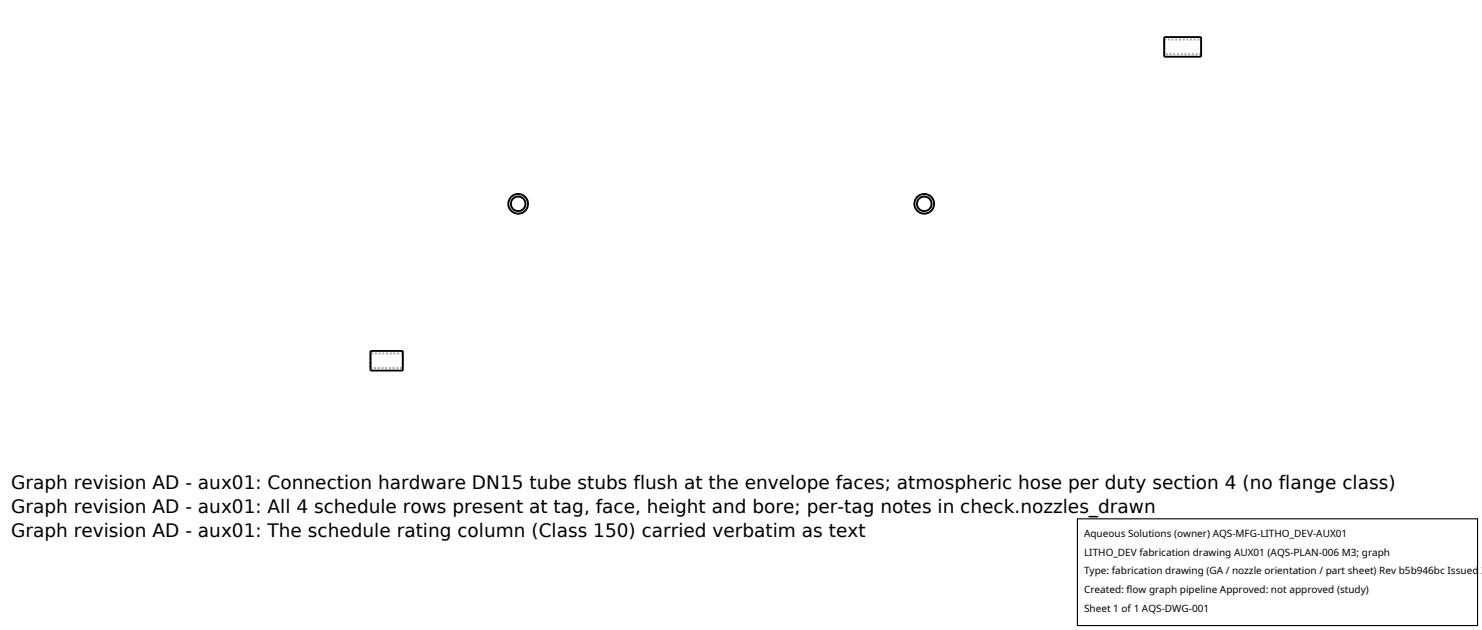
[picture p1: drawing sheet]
<svg xmlns="http://www.w3.org/2000/svg" width="212mm" height="90mm" viewBox="0 0 212 90" stroke-linecap="round" stroke-linejoin="round" font-family="sans-serif">
<defs><g id="words">
<g font-size="2.6">
<text x="1.6" y="69.8">Graph revision AD - aux01: Connection hardware DN15 tube stubs flush at the envelope faces; atmospheric hose per duty section 4 (no flange class)</text>
<text x="1.6" y="73.3">Graph revision AD - aux01: All 4 schedule rows present at tag, face, height and bore; per-tag notes in check.nozzles_drawn</text>
<text x="1.6" y="76.7">Graph revision AD - aux01: The schedule rating column (Class 150) carried verbatim as text</text>
</g>
<g font-size="1.4">
<text x="154.8" y="76.6">Aqueous Solutions (owner) AQS-MFG-LITHO_DEV-AUX01</text>
<text x="154.8" y="79.3">LITHO_DEV fabrication drawing AUX01 (AQS-PLAN-006 M3; graph</text>
<text x="154.8" y="82">Type: fabrication drawing (GA / nozzle orientation / part sheet) Rev b5b946bc Issued 2</text>
<text x="154.8" y="84.7">Created: flow graph pipeline Approved: not approved (study)</text>
<text x="154.8" y="87.4">Sheet 1 of 1 AQS-DWG-001</text>
</g>
</g></defs>
<g fill="none" stroke="#a0a0a0" stroke-width=".26" stroke-dasharray=".3 .3" stroke-linecap="butt">
<path d="M166.3 8.1v-2.8M166.3 5.7h5.3M166.3 5.7v2M166.3 7.7v-2M171.6 8.1v-2.8M171.6 5.7v2M171.6 7.7v-2M171.6 7.7h-5.3M74 27.7l.5 .1 .5 .3 .3 .5 .1 .4-.1 .6-.3 .5-.5 .3-.5 .1-.5-.1-.5-.3-.3-.4-.1-.6 .1-.5 .3-.5 .5-.3 .5-.1M74 28.1h.4l.3 .3 .2 .2 .1 .5v.4l-.3 .3-.3 .3h-.4h-.4l-.3-.2-.2-.4-.1-.4v-.3l.3-.4 .3-.2 .4-.1M132 27.7l-.5 .1-.5 .3-.3 .4-.1 .6 .1 .5 .3 .5 .5 .3 .5 .1 .5-.1 .5-.3 .3-.4 .1-.5-.1-.6-.3-.5-.5-.3-.5-.1M132 28.1h-.4l-.3 .3-.2 .3-.1 .4v.3l.3 .4 .3 .3h.4h.4l.3-.2 .2-.3 .1-.4v-.5l-.3-.3-.3-.2-.4-.1"/>
<path d="M52.9 50.1v2.8M52.9 50.5v2.1M52.9 52.6v-2.1M52.9 52.6h4.6M57.5 50.1v2.8M57.5 50.5h-4.6M57.5 50.5v2.1M57.5 52.6v-2.1"/>
</g>
<g fill="none" stroke="#000" stroke-width=".26">
<path d="M166.3 5.3h5.3v2.8h-5.3zM52.9 50.1h4.6v2.8h-4.6z"/>
<circle cx="74" cy="29.1" r="1.04"/>
<circle cx="74" cy="29.1" r="1.4"/>
<circle cx="132" cy="29.1" r="1.4"/>
<circle cx="132" cy="29.1" r="1.04"/>
</g>
<path d="M153.9 74.1h57.1v15.2h-57.1z" fill="#fff" stroke="#000" stroke-width=".16"/>
<use href="#words"/>
</svg>
